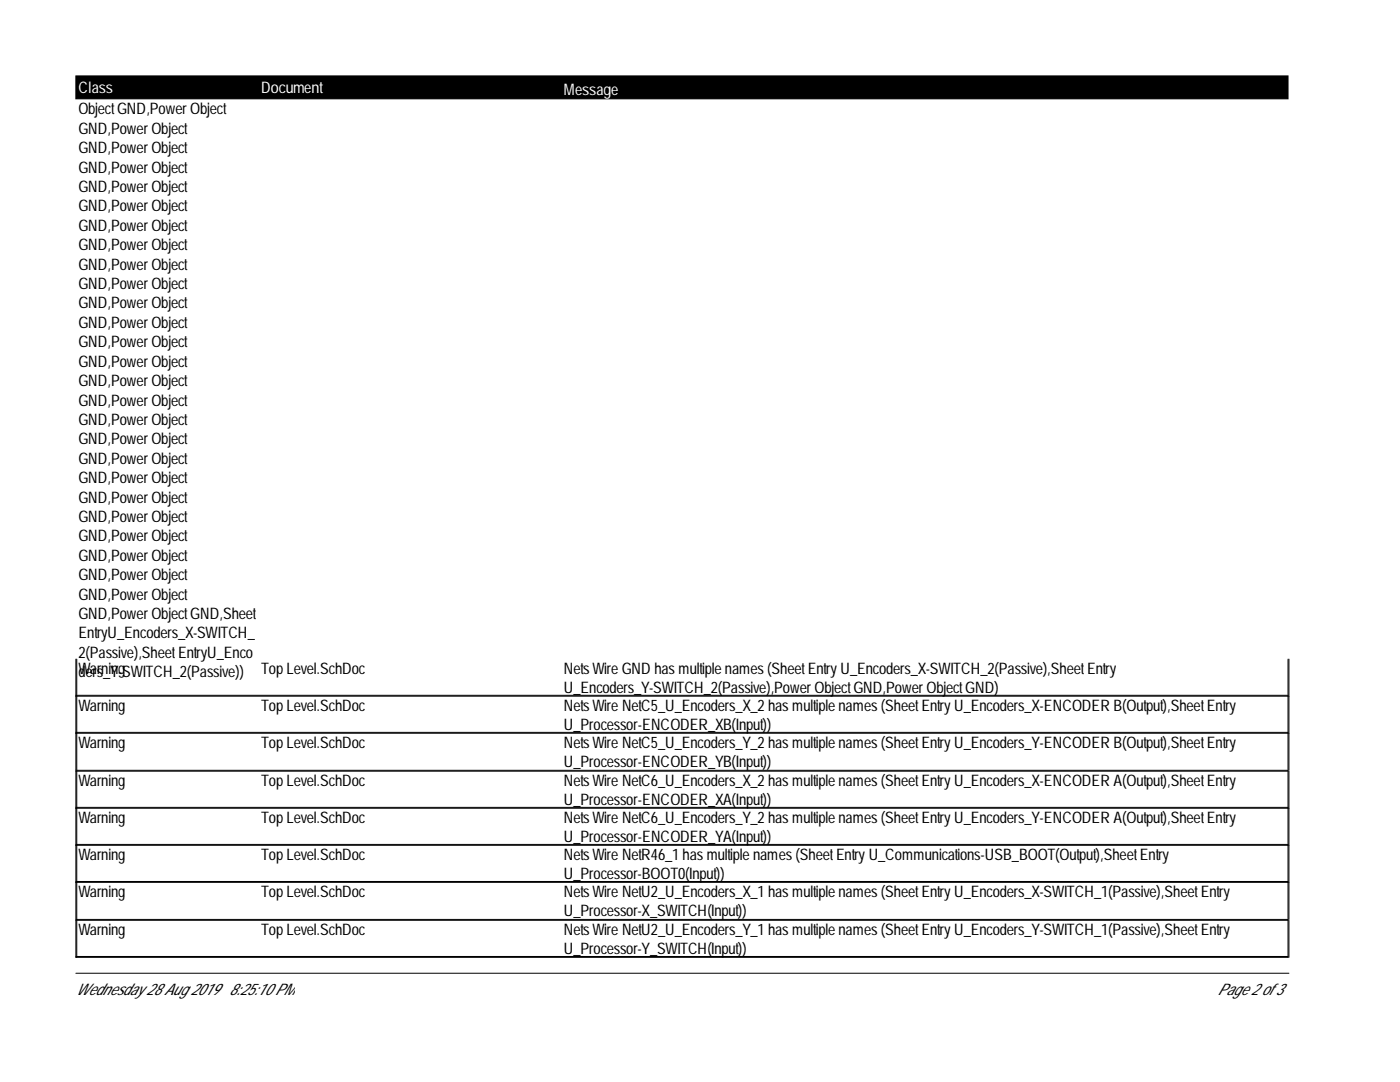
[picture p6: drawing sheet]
<svg xmlns="http://www.w3.org/2000/svg" width="279mm" height="216mm" viewBox="0 0 279 216" stroke-linecap="round" stroke-linejoin="round" font-family="sans-serif">
<defs><g id="words">
<g font-size="3.2" fill="#fff">
<text x="15.7" y="18.6">Class</text>
<text x="52.1" y="18.6">Document</text>
<text x="112.5" y="19">Message</text>
</g>
<g font-size="3.2">
<text x="15.7" y="22.8">ObjectGND,Power Object</text>
<text x="15.7" y="26.7">GND,Power Object</text>
<text x="15.7" y="30.6">GND,Power Object</text>
<text x="15.7" y="34.4">GND,Power Object</text>
<text x="15.7" y="38.3">GND,Power Object</text>
<text x="15.7" y="42.2">GND,Power Object</text>
<text x="15.7" y="46.1">GND,Power Object</text>
<text x="15.7" y="49.9">GND,Power Object</text>
<text x="15.7" y="53.8">GND,Power Object</text>
<text x="15.7" y="57.7">GND,Power Object</text>
<text x="15.7" y="61.6">GND,Power Object</text>
<text x="15.7" y="65.4">GND,Power Object</text>
<text x="15.7" y="69.3">GND,Power Object</text>
<text x="15.7" y="73.2">GND,Power Object</text>
<text x="15.7" y="77">GND,Power Object</text>
<text x="15.7" y="80.9">GND,Power Object</text>
<text x="15.7" y="84.8">GND,Power Object</text>
<text x="15.7" y="88.7">GND,Power Object</text>
<text x="15.7" y="92.5">GND,Power Object</text>
<text x="15.7" y="96.4">GND,Power Object</text>
<text x="15.7" y="100.3">GND,Power Object</text>
<text x="15.7" y="104.2">GND,Power Object</text>
<text x="15.7" y="108">GND,Power Object</text>
<text x="15.7" y="111.9">GND,Power Object</text>
<text x="15.7" y="115.8">GND,Power Object</text>
<text x="15.7" y="119.7">GND,Power Object</text>
<text x="15.7" y="123.5">GND,Power ObjectGND,Sheet</text>
<text x="15.7" y="127.4">EntryU_Encoders_X-SWITCH_</text>
<text x="15.7" y="131.3">2(Passive),SheetEntryU_Enco</text>
<text x="15.7" y="135.1">dearning</text>
<text x="15.7" y="134.4">Wrs_Y-SWITCH_2(Passive))</text>
<text x="52.1" y="134.4">TopLevel.SchDoc</text>
<text x="112.5" y="134.4">NetsWireGNDhasmultiplenames(SheetEntryU_Encoders_X-SWITCH_2(Passive),SheetEntry</text>
<text x="15.7" y="141.8">Warning</text>
<text x="52.1" y="141.8">TopLevel.SchDoc</text>
<text x="112.5" y="138.3">U_Encoders_Y-SWITCH_2(Passive),Power ObjectGND,Power ObjectGND)</text>
<text x="112.5" y="141.8">NetsWireNetC5_U_Encoders_X_2hasmultiplenames(SheetEntryU_Encoders_X-ENCODER B(Output),SheetEntry</text>
<text x="15.7" y="149.2">Warning</text>
<text x="52.1" y="149.2">TopLevel.SchDoc</text>
<text x="112.5" y="145.7">U_Processor-ENCODER_XB(Input))</text>
<text x="112.5" y="149.2">NetsWireNetC5_U_Encoders_Y_2hasmultiplenames(SheetEntryU_Encoders_Y-ENCODER B(Output),SheetEntry</text>
<text x="112.5" y="153.1">U_Processor-ENCODER_YB(Input))</text>
<text x="15.7" y="156.8">Warning</text>
<text x="52.1" y="156.8">TopLevel.SchDoc</text>
<text x="112.5" y="156.8">NetsWireNetC6_U_Encoders_X_2hasmultiplenames(SheetEntryU_Encoders_X-ENCODER A(Output),SheetEntry</text>
<text x="112.5" y="160.7">U_Processor-ENCODER_XA(Input))</text>
<text x="15.7" y="164.2">Warning</text>
<text x="52.1" y="164.2">TopLevel.SchDoc</text>
<text x="112.5" y="164.2">NetsWireNetC6_U_Encoders_Y_2hasmultiplenames(SheetEntryU_Encoders_Y-ENCODER A(Output),SheetEntry</text>
<text x="15.7" y="171.6">Warning</text>
<text x="52.1" y="171.6">TopLevel.SchDoc</text>
<text x="112.5" y="168.1">U_Processor-ENCODER_YA(Input))</text>
<text x="112.5" y="171.6">NetsWireNetR46_1 hasmultiplenames(SheetEntryU_Communications-USB_BOOT(Output),SheetEntry</text>
<text x="15.7" y="179">Warning</text>
<text x="52.1" y="179">TopLevel.SchDoc</text>
<text x="112.5" y="175.5">U_Processor-BOOT0(Input))</text>
<text x="112.5" y="179">NetsWireNetU2_U_Encoders_X_1 hasmultiplenames(SheetEntryU_Encoders_X-SWITCH_1(Passive),SheetEntry</text>
<text x="112.5" y="182.9">U_Processor-X_SWITCH(Input))</text>
<text x="15.7" y="186.6">Warning</text>
<text x="52.1" y="186.6">TopLevel.SchDoc</text>
<text x="112.5" y="186.6">NetsWireNetU2_U_Encoders_Y_1 hasmultiplenames(SheetEntryU_Encoders_Y-SWITCH_1(Passive),SheetEntry</text>
<text x="112.5" y="190.4">U_Processor-Y_SWITCH(Input))</text>
<text x="15.1" y="198.5">Wednesday28Aug2019</text>
<text x="45.7" y="198.5">8:25:10PM</text>
<text x="243" y="198.5">Page2of 3</text>
</g>
</g></defs>
<path d="M15.1 15.1h242v4.6h-242z" fill="#000" stroke="#000" stroke-width=".2"/>
<g fill="none" stroke="#000" stroke-width=".2">
<path d="M15.1 138.9h242M15.1 138.7h242M15.1 131.5v22.2h242v-22.2M15.3 131.5v22.2M257.2 131.5v22.2M15.1 153.9h242v29.6h-242zM15.1 146.3h242M15.1 146.1h242M15.3 153.9v29.6M257.2 153.9v29.6M15.1 161.3h242M15.1 161.1h242"/>
<path d="M15.1 168.7h242M15.1 168.5h242M15.1 176.1h242M15.1 175.9h242M15.1 183.6h242v7.4h-242zM15.1 190.9h242M15.1 194.2h242.1M15.3 183.6v7.4M257.2 183.6v7.4"/>
</g>
<use href="#words"/>
</svg>
